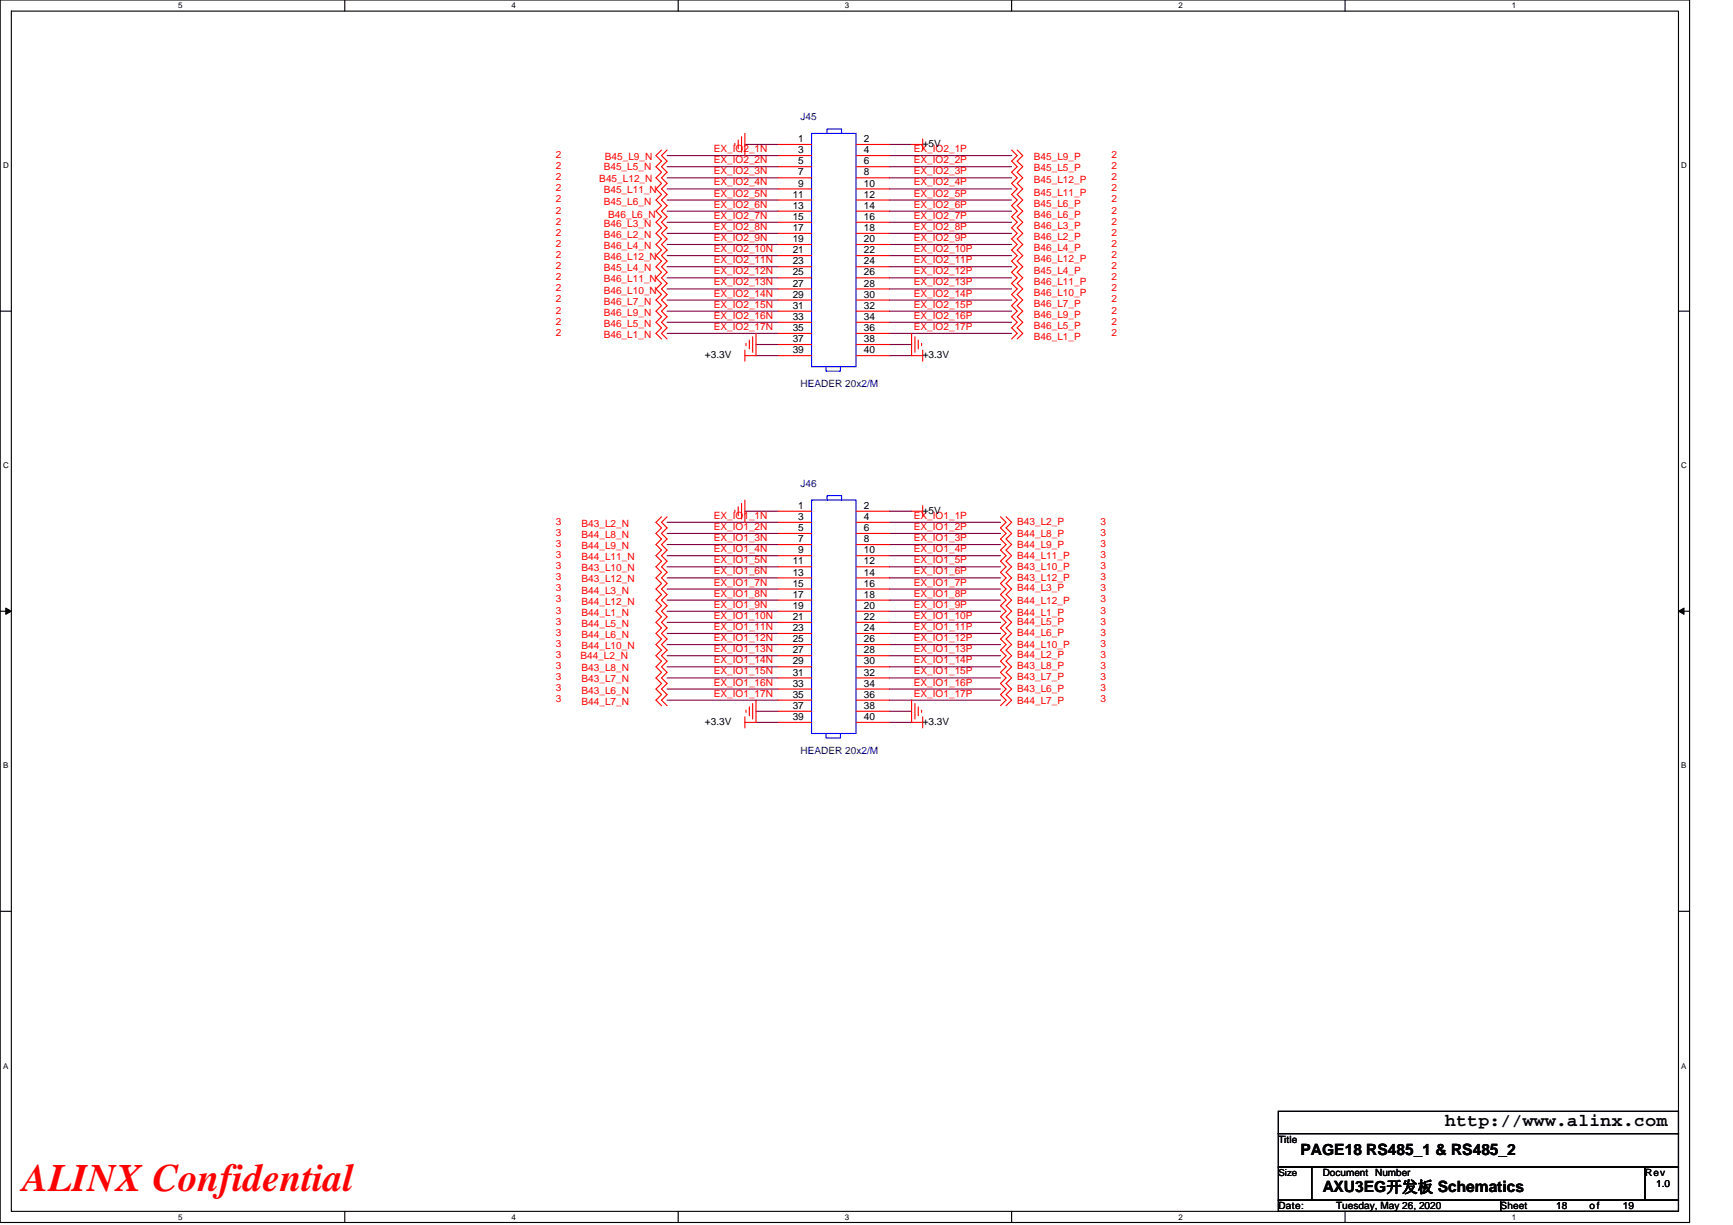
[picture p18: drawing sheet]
<svg xmlns="http://www.w3.org/2000/svg" width="297mm" height="210mm" viewBox="0 0 297 210" stroke-linecap="round" stroke-linejoin="round" font-family="sans-serif">
<defs><g id="words">
<text font-size="6.7" fill="#f00" x="3.8" y="204.1">ALINX Confidential</text>
<text font-size="3" x="247.7" y="193.1">http://www.alinx.com</text>
<g font-size="2.7">
<text x="222.9" y="197.9">PAGE18 RS485_1 &amp; RS485_2</text>
<text x="226.7" y="204.4">AXU3EG开发板 Schematics</text>
</g>
<g font-size="1.7" fill="#000080">
<text x="137.2" y="20.6">J45</text>
<text x="137.2" y="66.3">HEADER 20x2/M</text>
<text x="137.2" y="83.5">J46</text>
<text x="137.2" y="129.2">HEADER 20x2/M</text>
</g>
<g font-size="1.7" fill="#f00">
<text x="95.3" y="29">2</text>
<text x="95.3" y="27.1">2</text>
<text x="103.5" y="29.2">B45_L5_N</text>
<text x="103.7" y="27.5">B45_L9_N</text>
<text x="122.3" y="26.1">EX_IO2_1N</text>
<text x="122.3" y="28">EX_IO2_2N</text>
<text x="122.3" y="29.9">EX_IO2_3N</text>
<text x="156.6" y="28">EX_IO2_2P</text>
<text x="156.6" y="29.9">EX_IO2_3P</text>
<text x="156.6" y="26.1">EX_IO2_1P</text>
<text x="177.2" y="27.5">B45_L9_P</text>
<text x="177.2" y="29.4">B45_L5_P</text>
<text x="190.5" y="27.1">2</text>
<text x="190.5" y="29">2</text>
<text x="95.3" y="34.7">2</text>
<text x="95.3" y="32.8">2</text>
<text x="95.3" y="30.9">2</text>
<text x="102.7" y="31.3">B45_L12_N</text>
<text x="103.5" y="35.1">B45_L6_N</text>
<text x="103.5" y="33.2">B45_L11_N</text>
<text x="122.3" y="35.6">EX_IO2_6N</text>
<text x="122.3" y="31.8">EX_IO2_4N</text>
<text x="122.3" y="33.7">EX_IO2_5N</text>
<text x="156.6" y="35.6">EX_IO2_6P</text>
<text x="156.6" y="31.8">EX_IO2_4P</text>
<text x="156.6" y="33.7">EX_IO2_5P</text>
<text x="177.2" y="35.5">B45_L6_P</text>
<text x="177.2" y="33.5">B45_L11_P</text>
<text x="177.2" y="31.5">B45_L12_P</text>
<text x="190.5" y="34.7">2</text>
<text x="190.5" y="32.8">2</text>
<text x="190.5" y="30.9">2</text>
<text x="95.3" y="38.5">2</text>
<text x="95.3" y="40.4">2</text>
<text x="95.3" y="36.6">2</text>
<text x="103.5" y="38.9">B46_L3_N</text>
<text x="103.5" y="40.8">B46_L2_N</text>
<text x="104.2" y="37.4">B46_L6_N</text>
<text x="122.3" y="41.3">EX_IO2_9N</text>
<text x="122.3" y="37.5">EX_IO2_7N</text>
<text x="122.3" y="39.4">EX_IO2_8N</text>
<text x="156.6" y="41.3">EX_IO2_9P</text>
<text x="156.6" y="37.5">EX_IO2_7P</text>
<text x="156.6" y="39.4">EX_IO2_8P</text>
<text x="177.2" y="39.3">B46_L3_P</text>
<text x="177.2" y="41.2">B46_L2_P</text>
<text x="177.2" y="37.4">B46_L6_P</text>
<text x="190.5" y="38.5">2</text>
<text x="190.5" y="40.4">2</text>
<text x="190.5" y="36.6">2</text>
<text x="95.3" y="44.2">2</text>
<text x="95.3" y="42.3">2</text>
<text x="95.3" y="46.1">2</text>
<text x="103.5" y="44.6">B46_L12_N</text>
<text x="103.5" y="42.7">B46_L4_N</text>
<text x="103.5" y="46.5">B45_L4_N</text>
<text x="122.3" y="43.2">EX_IO2_10N</text>
<text x="122.3" y="45.1">EX_IO2_11N</text>
<text x="122.3" y="47">EX_IO2_12N</text>
<text x="156.6" y="43.2">EX_IO2_10P</text>
<text x="156.6" y="45.1">EX_IO2_11P</text>
<text x="156.6" y="47">EX_IO2_12P</text>
<text x="177.2" y="43.1">B46_L4_P</text>
<text x="177.2" y="45">B46_L12_P</text>
<text x="177.2" y="46.9">B45_L4_P</text>
<text x="190.5" y="42.3">2</text>
<text x="190.5" y="44.2">2</text>
<text x="190.5" y="46.1">2</text>
<text x="95.3" y="48">2</text>
<text x="95.3" y="49.9">2</text>
<text x="95.3" y="53.7">2</text>
<text x="95.3" y="51.8">2</text>
<text x="103.5" y="48.4">B46_L11_N</text>
<text x="103.5" y="50.3">B46_L10_N</text>
<text x="103.5" y="52.2">B46_L7_N</text>
<text x="122.3" y="50.8">EX_IO2_14N</text>
<text x="122.3" y="48.9">EX_IO2_13N</text>
<text x="122.3" y="52.7">EX_IO2_15N</text>
<text x="156.6" y="52.7">EX_IO2_15P</text>
<text x="156.6" y="50.8">EX_IO2_14P</text>
<text x="156.6" y="48.9">EX_IO2_13P</text>
<text x="177.2" y="52.6">B46_L7_P</text>
<text x="177.2" y="48.8">B46_L11_P</text>
<text x="177.2" y="50.7">B46_L10_P</text>
<text x="190.5" y="51.8">2</text>
<text x="190.5" y="48">2</text>
<text x="190.5" y="53.7">2</text>
<text x="190.5" y="49.9">2</text>
<text x="95.3" y="57.6">2</text>
<text x="95.3" y="55.6">2</text>
<text x="103.5" y="57.9">B46_L1_N</text>
<text x="103.5" y="56">B46_L5_N</text>
<text x="103.5" y="54.1">B46_L9_N</text>
<text x="122.3" y="54.7">EX_IO2_16N</text>
<text x="122.3" y="56.6">EX_IO2_17N</text>
<text x="156.6" y="54.7">EX_IO2_16P</text>
<text x="156.6" y="56.6">EX_IO2_17P</text>
<text x="177.2" y="58.3">B46_L1_P</text>
<text x="177.2" y="56.4">B46_L5_P</text>
<text x="177.2" y="54.5">B46_L9_P</text>
<text x="190.5" y="57.6">2</text>
<text x="190.5" y="55.6">2</text>
<text x="95.3" y="89.9">3</text>
<text x="122.3" y="88.9">EX_IO1_1N</text>
<text x="156.6" y="88.9">EX_IO1_1P</text>
<text x="174.3" y="89.9">B43_L2_P</text>
<text x="188.6" y="89.9">3</text>
<text x="95.3" y="93.7">3</text>
<text x="95.3" y="91.8">3</text>
<text x="95.3" y="95.7">3</text>
<text x="99.7" y="94.1">B44_L9_N</text>
<text x="99.7" y="92.2">B44_L8_N</text>
<text x="99.7" y="90.3">B43_L2_N</text>
<text x="122.3" y="90.8">EX_IO1_2N</text>
<text x="122.3" y="92.8">EX_IO1_3N</text>
<text x="122.3" y="94.7">EX_IO1_4N</text>
<text x="156.6" y="90.8">EX_IO1_2P</text>
<text x="156.6" y="92.8">EX_IO1_3P</text>
<text x="156.6" y="94.7">EX_IO1_4P</text>
<text x="174.3" y="93.9">B44_L9_P</text>
<text x="174.3" y="95.8">B44_L11_P</text>
<text x="174.3" y="92">B44_L8_P</text>
<text x="188.6" y="93.7">3</text>
<text x="188.6" y="95.7">3</text>
<text x="188.6" y="91.8">3</text>
<text x="95.3" y="97.6">3</text>
<text x="95.3" y="99.5">3</text>
<text x="95.3" y="101.4">3</text>
<text x="99.7" y="96">B44_L11_N</text>
<text x="99.7" y="97.9">B43_L10_N</text>
<text x="99.7" y="99.8">B43_L12_N</text>
<text x="99.7" y="101.7">B44_L3_N</text>
<text x="122.3" y="100.4">EX_IO1_7N</text>
<text x="122.3" y="98.5">EX_IO1_6N</text>
<text x="122.3" y="96.6">EX_IO1_5N</text>
<text x="156.6" y="98.5">EX_IO1_6P</text>
<text x="156.6" y="100.4">EX_IO1_7P</text>
<text x="156.6" y="96.6">EX_IO1_5P</text>
<text x="174.3" y="101.4">B44_L3_P</text>
<text x="174.3" y="97.7">B43_L10_P</text>
<text x="174.3" y="99.7">B43_L12_P</text>
<text x="188.6" y="101.4">3</text>
<text x="188.6" y="97.6">3</text>
<text x="188.6" y="99.5">3</text>
<text x="95.3" y="103.3">3</text>
<text x="95.3" y="107.1">3</text>
<text x="95.3" y="105.2">3</text>
<text x="99.7" y="103.7">B44_L12_N</text>
<text x="99.7" y="107.5">B44_L5_N</text>
<text x="99.7" y="105.6">B44_L1_N</text>
<text x="122.3" y="106.1">EX_IO1_10N</text>
<text x="122.3" y="108">EX_IO1_11N</text>
<text x="122.3" y="104.2">EX_IO1_9N</text>
<text x="122.3" y="102.3">EX_IO1_8N</text>
<text x="156.6" y="106.1">EX_IO1_10P</text>
<text x="156.6" y="108">EX_IO1_11P</text>
<text x="156.6" y="104.2">EX_IO1_9P</text>
<text x="156.6" y="102.3">EX_IO1_8P</text>
<text x="174.3" y="107.1">B44_L5_P</text>
<text x="174.3" y="103.5">B44_L12_P</text>
<text x="174.3" y="105.6">B44_L1_P</text>
<text x="188.6" y="107.1">3</text>
<text x="188.6" y="103.3">3</text>
<text x="188.6" y="105.2">3</text>
<text x="95.3" y="110.9">3</text>
<text x="95.3" y="109">3</text>
<text x="95.3" y="112.8">3</text>
<text x="99.5" y="113">B44_L2_N</text>
<text x="99.7" y="111.3">B44_L10_N</text>
<text x="99.7" y="109.4">B44_L6_N</text>
<text x="122.3" y="113.7">EX_IO1_14N</text>
<text x="122.3" y="109.9">EX_IO1_12N</text>
<text x="122.3" y="111.8">EX_IO1_13N</text>
<text x="156.6" y="113.7">EX_IO1_14P</text>
<text x="156.6" y="109.9">EX_IO1_12P</text>
<text x="156.6" y="111.8">EX_IO1_13P</text>
<text x="174.3" y="109">B44_L6_P</text>
<text x="174.3" y="111.1">B44_L10_P</text>
<text x="174.3" y="112.8">B44_L2_P</text>
<text x="188.6" y="109">3</text>
<text x="188.6" y="112.8">3</text>
<text x="188.6" y="110.9">3</text>
<text x="95.3" y="114.7">3</text>
<text x="95.3" y="118.5">3</text>
<text x="95.3" y="116.6">3</text>
<text x="99.7" y="115.1">B43_L8_N</text>
<text x="99.7" y="118.9">B43_L6_N</text>
<text x="99.7" y="117">B43_L7_N</text>
<text x="122.3" y="117.5">EX_IO1_16N</text>
<text x="122.3" y="119.4">EX_IO1_17N</text>
<text x="122.3" y="115.6">EX_IO1_15N</text>
<text x="156.6" y="115.6">EX_IO1_15P</text>
<text x="156.6" y="117.5">EX_IO1_16P</text>
<text x="156.6" y="119.4">EX_IO1_17P</text>
<text x="174.3" y="116.6">B43_L7_P</text>
<text x="174.3" y="114.7">B43_L8_P</text>
<text x="174.3" y="118.7">B43_L6_P</text>
<text x="188.6" y="116.6">3</text>
<text x="188.6" y="114.7">3</text>
<text x="188.6" y="118.5">3</text>
<text x="95.3" y="120.4">3</text>
<text x="99.7" y="120.8">B44_L7_N</text>
<text x="174.3" y="120.6">B44_L7_P</text>
<text x="188.6" y="120.4">3</text>
</g>
<g font-size="1.7">
<text x="136.8" y="24.4">1</text>
<text x="136.8" y="26.3">3</text>
<text x="136.8" y="28.2">5</text>
<text x="148.1" y="24.4">2</text>
<text x="148.1" y="26.3">4</text>
<text x="148.1" y="28.2">6</text>
<text x="158.2" y="25.2">+5V</text>
<text x="135.9" y="33.9">11</text>
<text x="135.9" y="35.8">13</text>
<text x="136.8" y="30.1">7</text>
<text x="136.8" y="32">9</text>
<text x="148.1" y="30.1">8</text>
<text x="148.1" y="32">10</text>
<text x="148.1" y="33.9">12</text>
<text x="148.1" y="35.8">14</text>
<text x="135.9" y="37.7">15</text>
<text x="135.9" y="39.6">17</text>
<text x="135.9" y="41.5">19</text>
<text x="148.1" y="37.7">16</text>
<text x="148.1" y="39.6">18</text>
<text x="148.1" y="41.5">20</text>
<text x="135.9" y="43.4">21</text>
<text x="135.9" y="45.3">23</text>
<text x="135.9" y="47.2">25</text>
<text x="148.1" y="43.4">22</text>
<text x="148.1" y="45.3">24</text>
<text x="148.1" y="47.2">26</text>
<text x="135.9" y="49.1">27</text>
<text x="135.9" y="51">29</text>
<text x="135.9" y="52.9">31</text>
<text x="148.1" y="49.1">28</text>
<text x="148.1" y="51">30</text>
<text x="148.1" y="52.9">32</text>
<text x="135.9" y="54.8">33</text>
<text x="135.9" y="56.7">35</text>
<text x="135.9" y="58.7">37</text>
<text x="148.1" y="54.8">34</text>
<text x="148.1" y="56.7">36</text>
<text x="148.1" y="58.7">38</text>
<text x="120.8" y="61.4">+3.3V</text>
<text x="135.9" y="60.6">39</text>
<text x="148.1" y="60.6">40</text>
<text x="158.2" y="61.4">+3.3V</text>
<text x="136.8" y="87.2">1</text>
<text x="136.8" y="89.1">3</text>
<text x="148.1" y="87.2">2</text>
<text x="148.1" y="89.1">4</text>
<text x="158.2" y="88">+5V</text>
<text x="136.8" y="91">5</text>
<text x="136.8" y="92.9">7</text>
<text x="136.8" y="94.8">9</text>
<text x="148.1" y="91">6</text>
<text x="148.1" y="92.9">8</text>
<text x="148.1" y="94.8">10</text>
<text x="135.9" y="96.8">11</text>
<text x="135.9" y="98.7">13</text>
<text x="135.9" y="100.6">15</text>
<text x="148.1" y="96.8">12</text>
<text x="148.1" y="98.7">14</text>
<text x="148.1" y="100.6">16</text>
<text x="135.9" y="102.5">17</text>
<text x="135.9" y="104.4">19</text>
<text x="135.9" y="106.3">21</text>
<text x="148.1" y="102.5">18</text>
<text x="148.1" y="104.4">20</text>
<text x="148.1" y="106.3">22</text>
<text x="135.9" y="108.2">23</text>
<text x="135.9" y="110.1">25</text>
<text x="135.9" y="112">27</text>
<text x="135.9" y="113.9">29</text>
<text x="148.1" y="108.2">24</text>
<text x="148.1" y="110.1">26</text>
<text x="148.1" y="112">28</text>
<text x="148.1" y="113.9">30</text>
<text x="135.9" y="115.8">31</text>
<text x="135.9" y="117.7">33</text>
<text x="135.9" y="119.6">35</text>
<text x="148.1" y="115.8">32</text>
<text x="148.1" y="117.7">34</text>
<text x="148.1" y="119.6">36</text>
<text x="120.8" y="124.2">+3.3V</text>
<text x="135.9" y="121.5">37</text>
<text x="135.9" y="123.4">39</text>
<text x="148.1" y="121.5">38</text>
<text x="148.1" y="123.4">40</text>
<text x="158.2" y="124.2">+3.3V</text>
<text x="219.1" y="195.9">Title</text>
<text x="219.1" y="201.5">Size</text>
<text x="226.7" y="201.6">Document Number</text>
<text x="282" y="201.6">Rev</text>
<text x="283.9" y="203.5">1.0</text>
<text x="219.1" y="207.3">Date:</text>
<text x="229" y="207.3">Tuesday, May 26, 2020</text>
<text x="257.2" y="207.3">Sheet</text>
<text x="266.7" y="207.3">18</text>
<text x="272.5" y="207.3">of</text>
<text x="278.2" y="207.3">19</text>
</g>
<g font-size="1.4">
<text x="30.5" y="1.4">5</text>
<text x="87.7" y="1.4">4</text>
<text x="144.8" y="1.4">3</text>
<text x="202" y="1.4">2</text>
<text x="259.1" y="1.4">1</text>
<text x=".5" y="28.9">D</text>
<text x="288.2" y="28.9">D</text>
<text x=".5" y="80.3">C</text>
<text x="288.2" y="80.3">C</text>
<text x=".5" y="131.7">B</text>
<text x="288.2" y="131.7">B</text>
<text x=".5" y="183.2">A</text>
<text x="288.2" y="183.2">A</text>
<text x="30.5" y="209.1">5</text>
<text x="87.7" y="209.1">4</text>
<text x="144.8" y="209.1">3</text>
<text x="202" y="209.1">2</text>
<text x="259.1" y="209.1">1</text>
</g>
</g></defs>
<path d="M0 0h289.6v209.5h-289.6zM1.9 1.9h285.8v205.7h-285.8z" fill="none" stroke="#000" stroke-width=".19"/>
<g fill="#fff">
<path d="M30.5 .2h.8v1.5h-.8z"/>
<path d="M30.5 207.8h.8v1.6h-.8z"/>
</g>
<path d="M59.1 0v1.9M59.1 207.6v1.9" fill="none" stroke="#000" stroke-width=".19"/>
<g fill="#fff">
<path d="M87.7 .2h.7v1.5h-.7z"/>
<path d="M87.7 207.8h.7v1.6h-.7z"/>
</g>
<path d="M116.2 0v1.9M116.2 207.6v1.9" fill="none" stroke="#000" stroke-width=".19"/>
<g fill="#fff">
<path d="M144.8 .2h.8v1.5h-.8z"/>
<path d="M144.8 207.8h.8v1.6h-.8z"/>
</g>
<path d="M173.4 0v1.9M173.4 207.6v1.9" fill="none" stroke="#000" stroke-width=".19"/>
<g fill="#fff">
<path d="M202 .2h.7v1.5h-.7z"/>
<path d="M202 207.8h.7v1.6h-.7z"/>
</g>
<path d="M230.5 0v1.9M230.5 207.6v1.9" fill="none" stroke="#000" stroke-width=".19"/>
<g fill="#fff">
<path d="M259.1 .2h.8v1.5h-.8z"/>
<path d="M259.1 207.8h.8v1.6h-.8z"/>
<path d="M.5 27.6h1v1.5h-1z"/>
<path d="M288.2 27.6h1v1.5h-1z"/>
<path d="M.5 79.1h1v1.5h-1z"/>
<path d="M288.2 79.1h1v1.5h-1z"/>
</g>
<path d="M0 53.3h1.9M287.7 53.3h1.9" fill="none" stroke="#000" stroke-width=".19"/>
<g fill="#fff">
<path d="M.5 130.5h.9v1.5h-.9z"/>
<path d="M288.2 130.5h.9v1.5h-.9z"/>
</g>
<path d="M0 104.8h1.9M287.7 104.8h1.9" fill="none" stroke="#000" stroke-width=".19"/>
<path d="M1 104.2l.9 .6-.9 .5zM287.7 104.8l.9-.6v1.1z" fill="#000" stroke="#000" stroke-width=".17"/>
<g fill="#fff">
<path d="M.5 181.9h.9v1.6h-.9z"/>
<path d="M288.2 181.9h.9v1.6h-.9z"/>
</g>
<path d="M0 156.2h1.9M287.7 156.2h1.9M219.1 190.5h68.6v3.8h-68.6zM219.1 194.3h68.6v5.7h-68.6zM219.1 200h5.7v5.7h-5.7zM219.1 205.7h38.1v1.9h-38.1zM224.8 200h57.2v5.7h-57.2zM257.2 205.7h30.5v1.9h-30.5zM282 200h5.7v5.7h-5.7z" fill="none" stroke="#000" stroke-width=".19"/>
<g fill="none" stroke="#800040" stroke-width=".19">
<path d="M114.3 26.7h19.1M114.3 38.1h19.1M114.3 36.2h19.1M114.3 28.6h19.1M114.3 30.5h19.1M114.3 32.4h19.1M114.3 34.3h19.1M127.7 24.8h5.7M152.4 36.2h21M152.4 38.1h21M152.4 28.6h21M152.4 30.5h21"/>
<path d="M152.4 32.4h21M152.4 34.3h21M152.4 26.7h21M152.4 24.8h3.8M114.3 55.2h19.1M114.3 57.1h19.1M114.3 51.4h19.1M114.3 43.8h19.1M114.3 45.7h19.1M114.3 47.6h19.1M114.3 49.5h19.1M114.3 41.9h19.1"/>
<path d="M114.3 53.3h19.1M114.3 40h19.1M129.6 59.1h3.8M152.4 53.3h21M152.4 55.2h21M152.4 43.8h21M152.4 45.7h21M152.4 47.6h21M152.4 49.5h21M152.4 41.9h21M152.4 40h21M152.4 59.1h3.8"/>
<path d="M152.4 51.4h21M152.4 57.1h21M129.6 61h3.8M152.4 61h3.8M114.3 89.5h19.1M114.3 99.1h19.1M114.3 91.4h19.1M114.3 93.3h19.1M114.3 95.2h19.1M114.3 97.2h19.1M127.7 87.6h5.7M152.4 99.1h19.1"/>
<path d="M152.4 91.4h19.1M152.4 93.3h19.1M152.4 95.2h19.1M152.4 97.2h19.1M152.4 89.5h19.1M152.4 87.6h3.8M114.3 118.1h19.1M114.3 114.3h19.1M114.3 106.7h19.1M114.3 108.6h19.1M114.3 110.5h19.1M114.3 112.4h19.1"/>
<path d="M114.3 104.8h19.1M114.3 116.2h19.1M114.3 101h19.1M114.3 102.9h19.1M152.4 116.2h19.1M152.4 118.1h19.1M152.4 106.7h19.1M152.4 108.6h19.1M152.4 110.5h19.1M152.4 112.4h19.1M152.4 104.8h19.1M152.4 101h19.1"/>
<path d="M152.4 102.9h19.1M152.4 114.3h19.1M114.3 120h19.1M129.6 123.8h3.8M129.6 121.9h3.8M152.4 123.8h3.8M152.4 121.9h3.8M152.4 120h19.1"/>
</g>
<g fill="none" stroke="#f00" stroke-width=".19">
<path d="M113.4 25.7l-1 1 1 .9-1 1 1 .9-1 1 1 .9-1 1 1 .9-1 1 1 .9-1 1 1 .9-1 1 1 1-1 .9 1 1-1 .9 1 1-1 .9 1 1-1 .9 1 1-1 .9 1 1-1 .9 1 1-1 .9 1 1-1 .9 1 1-1 .9 1 1-1 .9 1 1M114.3 25.7l-.9 1 .9 .9-.9 1 .9 .9-.9 1 .9 .9-.9 1 .9 .9-.9 1 .9 .9-.9 1 .9 .9-.9 1 .9 1-.9 .9 .9 1-.9 .9 .9 1-.9 .9 .9 1-.9 .9 .9 1-.9 .9 .9 1-.9 .9 .9 1-.9 .9 .9 1-.9 .9 .9 1-.9 .9 .9 1-.9 .9 .9 1M126 24.6v.4M126.5 24v1.5M127.1 23.4v2.7M127.7 22.9v3.8M133.4 24.8h5.7M133.4 26.7h5.7M133.4 28.6h5.7M133.4 30.5h5.7M133.4 32.4h5.7M133.4 34.3h5.7"/>
<path d="M133.4 36.2h5.7M133.4 38.1h5.7M146.7 24.8h5.7M146.7 26.7h5.7M146.7 28.6h5.7M146.7 30.5h5.7M146.7 32.4h5.7M146.7 34.3h5.7M146.7 36.2h5.7M146.7 38.1h5.7M156.2 24.8h2M158.2 23.8v1.9"/>
<path d="M173.4 25.7l.9 1-.9 .9 .9 1-.9 .9 .9 1-.9 .9 .9 1-.9 .9 .9 1-.9 .9 .9 1-.9 .9 .9 1-.9 1 .9 .9-.9 1M174.3 25.7l1 1-1 .9 1 1-1 .9 1 1-1 .9 1 1-1 .9 1 1-1 .9 1 1-1 .9 1 1-1 1 1 .9-1 1 1 .9-1 1 1 .9-1 1 1 .9-1 1 1 .9-1 1 1 .9-1 1 1 .9-1 1 1 .9-1 1 1 .9-1 1 1 .9-1 1M127.9 58.9v.3M128.4 58.3v1.5M129 57.7v2.7M129.6 57.2v3.8h-1.9M133.4 40h5.7M133.4 41.9h5.7M133.4 43.8h5.7M133.4 45.7h5.7M133.4 47.6h5.7M133.4 49.5h5.7"/>
<path d="M133.4 51.4h5.7M133.4 53.3h5.7M133.4 55.2h5.7M133.4 57.1h5.7M133.4 59.1h5.7M146.7 40h5.7M146.7 41.9h5.7M146.7 43.8h5.7M146.7 45.7h5.7M146.7 47.6h5.7M146.7 49.5h5.7M146.7 51.4h5.7"/>
<path d="M146.7 53.3h5.7M146.7 55.2h5.7M146.7 57.1h5.7M146.7 59.1h5.7M156.2 57.2v3.8h2M156.8 57.7v2.7M157.4 58.3v1.5M158 58.9v.3M173.4 42.9l.9 .9-.9 1 .9 .9-.9 1 .9 .9-.9 1 .9 .9-.9 1 .9 .9-.9 1 .9 .9-.9 1 .9 .9-.9 1 .9 .9-.9 1M173.4 41l.9 .9-.9 1M127.7 60v1.9M133.4 61h5.7"/>
<path d="M146.7 61h5.7M158.2 60v1.9M113.4 88.6l-1 .9 1 1-1 .9 1 1-1 .9 1 1-1 .9 1 1-1 1 1 .9-1 1 1 .9-1 1 1 .9-1 1 1 .9-1 1 1 .9-1 1 1 .9-1 1 1 .9-1 1 1 .9-1 1 1 .9-1 1 1 1-1 .9 1 1-1 .9 1 1-1 .9 1 1M114.3 88.6l-.9 .9 .9 1-.9 .9 .9 1-.9 .9 .9 1-.9 .9 .9 1-.9 1 .9 .9-.9 1 .9 .9-.9 1 .9 .9-.9 1 .9 .9-.9 1 .9 .9-.9 1 .9 .9-.9 1 .9 .9-.9 1 .9 .9-.9 1 .9 .9-.9 1 .9 1-.9 .9 .9 1-.9 .9 .9 1-.9 .9 .9 1M126 87.4v.4M126.5 86.9v1.5M127.1 86.3v2.7M127.7 85.7v3.8M133.4 87.6h5.7M133.4 89.5h5.7M133.4 91.4h5.7M133.4 93.3h5.7"/>
<path d="M133.4 95.2h5.7M133.4 97.2h5.7M133.4 99.1h5.7M146.7 87.6h5.7M146.7 89.5h5.7M146.7 91.4h5.7M146.7 93.3h5.7M146.7 95.2h5.7M146.7 97.2h5.7M146.7 99.1h5.7M156.2 87.6h2M158.2 86.7v1.9"/>
<path d="M171.5 88.6l.9 .9-.9 1 .9 .9-.9 1 .9 .9-.9 1 .9 .9-.9 1 .9 1-.9 .9 .9 1-.9 .9 .9 1-.9 .9 .9 1-.9 .9 .9 1-.9 .9 .9 1-.9 .9 .9 1-.9 .9 .9 1-.9 .9 .9 1-.9 .9 .9 1-.9 1 .9 .9-.9 1 .9 .9-.9 1 .9 .9-.9 1M172.4 88.6l1 .9-1 1 1 .9-1 1 1 .9-1 1 1 .9-1 1 1 1-1 .9 1 1-1 .9 1 1-1 .9 1 1-1 .9 1 1-1 .9 1 1-1 .9 1 1-1 .9 1 1-1 .9 1 1-1 .9 1 1-1 1 1 .9-1 1 1 .9-1 1 1 .9-1 1M133.4 101h5.7M133.4 102.9h5.7M133.4 104.8h5.7M133.4 106.7h5.7M133.4 108.6h5.7M133.4 110.5h5.7M133.4 112.4h5.7M133.4 114.3h5.7M133.4 116.2h5.7M133.4 118.1h5.7"/>
<path d="M146.7 101h5.7M146.7 102.9h5.7M146.7 104.8h5.7M146.7 106.7h5.7M146.7 108.6h5.7M146.7 110.5h5.7M146.7 112.4h5.7M146.7 114.3h5.7M146.7 116.2h5.7M146.7 118.1h5.7M127.7 122.9v1.9M127.9 121.7v.4"/>
<path d="M128.4 121.2v1.5M129 120.6v2.7M129.6 120v3.8h-1.9M133.4 120h5.7M133.4 121.9h5.7M133.4 123.8h5.7M146.7 120h5.7M146.7 121.9h5.7M146.7 123.8h5.7M156.2 120v3.8h2M156.8 120.6v2.7M157.4 121.2v1.5"/>
<path d="M158 121.7v.4M158.2 122.9v1.9"/>
</g>
<path d="M139.1 22.9h7.6v40h-7.6zM141.8 22.9v-.8h2.4v.8M141.6 62.9v.7h2.5v-.7M139.1 85.7h7.6v40h-7.6zM141.8 85.7v-.7h2.4v.7M141.6 125.7v.8h2.5v-.8" fill="none" stroke="#00f" stroke-width=".19"/>
<use href="#words"/>
</svg>
